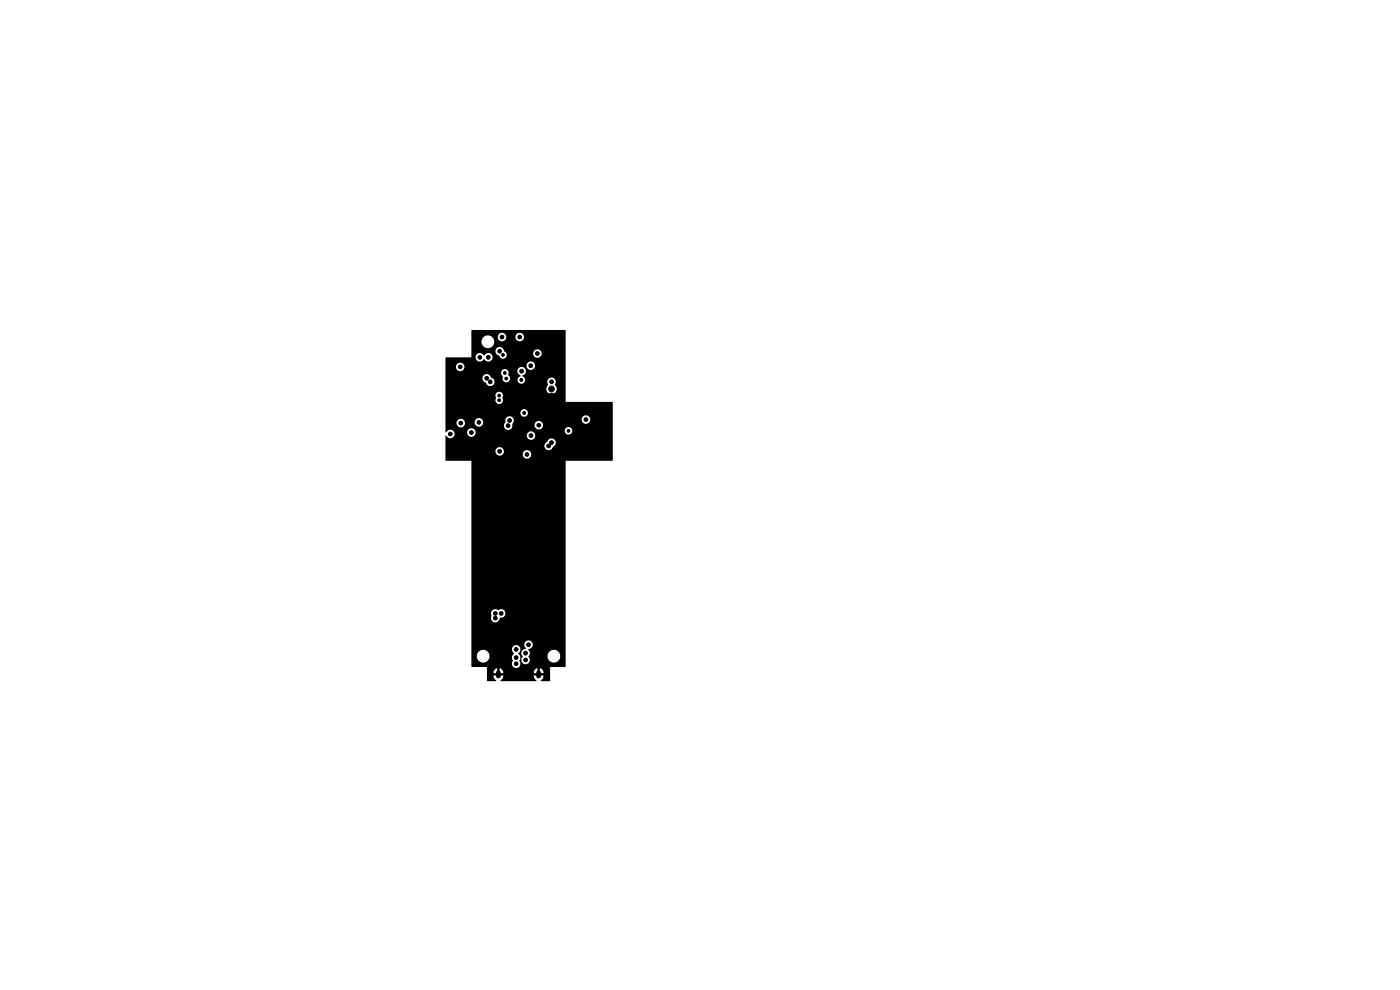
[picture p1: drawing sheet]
<svg xmlns="http://www.w3.org/2000/svg" width="297mm" height="210mm" viewBox="0 0 297 210" stroke-linecap="round" stroke-linejoin="round" font-family="sans-serif">
<path d="M105.7 142.7v.7M114.3 142.7v.7" fill="none" stroke="#000" stroke-width="1.1"/>
<g fill="#000" stroke="#000" stroke-width=".21">
<circle cx="97.6" cy="77.8" r=".4"/>
<circle cx="101.8" cy="75.8" r=".4"/>
<circle cx="103.6" cy="75.8" r=".4"/>
<circle cx="104.5" cy="78" r=".4"/>
<circle cx="106" cy="74.5" r=".4"/>
<circle cx="106.5" cy="71.5" r=".4"/>
<circle cx="106.7" cy="75.3" r=".3"/>
<circle cx="107.1" cy="79.1" r=".3"/>
<circle cx="110.2" cy="71.5" r=".4"/>
<circle cx="110.7" cy="78.7" r=".4"/>
<circle cx="112.6" cy="77.6" r=".4"/>
<circle cx="112.7" cy="75.8" r=".4"/>
<circle cx="114" cy="75" r=".4"/>
<circle cx="95.5" cy="95.8" r=".4"/>
<circle cx="95.5" cy="92.1" r=".4"/>
<circle cx="97.4" cy="95.8" r=".4"/>
<circle cx="97.7" cy="89.8" r=".4"/>
<circle cx="98" cy="85" r=".4"/>
<circle cx="98" cy="83" r=".4"/>
<circle cx="98" cy="86.8" r=".4"/>
<circle cx="99.2" cy="95.8" r=".4"/>
<circle cx="100" cy="91.8" r=".4"/>
<circle cx="101.6" cy="89.6" r=".4"/>
<circle cx="102" cy="85" r=".4"/>
<circle cx="103.2" cy="80.3" r=".4"/>
<circle cx="104" cy="81" r=".4"/>
<circle cx="105.9" cy="84.9" r=".3"/>
<circle cx="105.9" cy="83.9" r=".3"/>
<circle cx="106" cy="93.8" r=".4"/>
<circle cx="106" cy="95.8" r=".4"/>
<circle cx="107.4" cy="80.3" r=".3"/>
<circle cx="107.6" cy="85.8" r=".4"/>
<circle cx="107.6" cy="95.9" r=".4"/>
<circle cx="107.8" cy="90.3" r=".4"/>
<circle cx="108.1" cy="89.2" r=".4"/>
<circle cx="109.5" cy="92.1" r=".4"/>
<circle cx="109.8" cy="99.1" r=".4"/>
<circle cx="110.6" cy="80.6" r=".3"/>
<circle cx="111.2" cy="87.6" r=".3"/>
<circle cx="111.8" cy="96.4" r=".4"/>
<circle cx="112.6" cy="92.4" r=".4"/>
<circle cx="112.9" cy="95.3" r=".4"/>
<circle cx="114.3" cy="90.2" r=".4"/>
<circle cx="116.4" cy="94.6" r=".4"/>
<circle cx="117" cy="81" r=".4"/>
<circle cx="117" cy="82.5" r=".6"/>
<circle cx="117" cy="93.9" r=".4"/>
<circle cx="117" cy="84" r=".6"/>
<circle cx="120.6" cy="95.5" r=".6"/>
<circle cx="120.6" cy="91.4" r=".3"/>
<circle cx="124.3" cy="89" r=".4"/>
<circle cx="109.2" cy="111" r=".4"/>
<circle cx="103.6" cy="134.4" r=".4"/>
<circle cx="105.1" cy="130.1" r=".4"/>
<circle cx="105.1" cy="131.1" r=".4"/>
<circle cx="106" cy="139.5" r=".4"/>
<circle cx="106" cy="137.8" r=".4"/>
<circle cx="106.3" cy="130.1" r=".4"/>
<circle cx="107" cy="138.5" r=".4"/>
<circle cx="109.3" cy="131.6" r=".4"/>
<circle cx="109.5" cy="139.5" r=".4"/>
<circle cx="109.5" cy="137.8" r=".4"/>
<circle cx="110.6" cy="133.1" r=".4"/>
<circle cx="111.5" cy="138.5" r=".4"/>
<circle cx="111.5" cy="140" r=".4"/>
<circle cx="112.1" cy="136.8" r=".4"/>
<circle cx="113" cy="138.5" r=".4"/>
<circle cx="113.6" cy="134.4" r=".4"/>
<circle cx="114.2" cy="139.5" r=".4"/>
<circle cx="114.2" cy="137.8" r=".4"/>
<circle cx="109.5" cy="140.8" r=".4"/>
</g>
<path d="M100 70.1l19.9-.1 .1 15.3h9.9l.1 .1v12.3h-10v43.7l-.1 .1h-3.2l-.1 3-1.9-.1 .5-.6 .1-.5h-.7l-.1-.4 .8-.1a1.02 1.02 0 0 0-.8-1.1l-.1 .8-.4-.1v-.7l-.6 .5-.2 .6h.8v.4l-.8 .1a1.08 1.08 0 0 0 .6 1l-.1 .2h-7.4l-.1-.1 .4-.5 .2-.6h-.7l-.1-.4 .8-.1a1.02 1.02 0 0 0-.8-1.1v.7l-.2 .1h-.3v-.8a1.03 1.03 0 0 0-.8 1.1l.7 .1v.4h-.7l.1 .5 .5 .6-1.9 .1-.1-3h-3.2l-.1-.7h8.6v.2a.93 .93 0 0 0 1.4 .6 .93 .93 0 0 0 .2-1.5l.4-.1v.2a.94 .94 0 0 0 1.4 .5 .94 .94 0 0 0 .1-1.5h4a1.36 1.36 0 0 0 2 1.2 1.36 1.36 0 0 0 .2-2.3 1.36 1.36 0 0 0-2.1 .9l-.1 .2h-4a1.26 1.26 0 0 0 0-1.5 .93 .93 0 0 0 .8-1.3 .93 .93 0 0 0-1.4-.4 .93 .93 0 0 0 .1 1.6 1.08 1.08 0 0 0-.9 .6 1.08 1.08 0 0 0 .2 1.2l-.3 .6h-.3v-.1a1.09 1.09 0 0 0-.4-1.3 .94 .94 0 0 0 .2-1.5 .94 .94 0 0 0-1.4 .1 .94 .94 0 0 0 .4 1.4 1.13 1.13 0 0 0-.3 1.6l-.2 .6h-8.6v-1.6h1.1l.1 .2a1.36 1.36 0 0 0 2.1 .9 1.36 1.36 0 0 0-.2-2.3 1.36 1.36 0 0 0-2 1.2h-1.1v-8.1h4.2v.2a.91 .91 0 0 0 1 .7 .91 .91 0 0 0 .8-.9 .96 .96 0 0 0 1.2-1.2 .96 .96 0 0 0-1.6-.5 .94 .94 0 0 0-1.2 .1 .94 .94 0 0 0-.1 1.2l-.1 .4h-4.2v-33.4h-5.4l-.1-1.9h10.6a.9 .9 0 0 0 .5 .8 .9 .9 0 0 0 1-.2h4.3v.2a.91 .91 0 0 0 1.5 .5 .91 .91 0 0 0-.2-1.5 .91 .91 0 0 0-1.3 .8h-4.3l.1-.1a.9 .9 0 0 0-.4-1.4 .9 .9 0 0 0-1.2 .9h-10.6v-1.2h21v.2a.94 .94 0 0 0 1 .7 .94 .94 0 0 0 .8-.8 .92 .92 0 0 0 .2-1.5 .92 .92 0 0 0-1.4 .6l-.4 .3-.2 .5h-21v-2.1l.2-.1a.91 .91 0 0 0 1.2 .5 .91 .91 0 0 0 .5-1.2h2.7v.2a.9 .9 0 0 0 1.5 .5h11.1l.1 .2a.91 .91 0 0 0 1.4 .5 .91 .91 0 0 0-.2-1.5 .91 .91 0 0 0-1.3 .8h-11.1l.3-.5-.1-.5h19a.81 .81 0 0 0 1.2 .7 .81 .81 0 0 0 .1-1.3 .81 .81 0 0 0-1.3 .4v.2h-19a.9 .9 0 0 0-1-.5 .9 .9 0 0 0-.7 .8h-2.7a.98 .98 0 0 0-.9-.5 .98 .98 0 0 0-.9 .5l-.1-2h2.3l.1 .2a.9 .9 0 0 0 1 .7 .9 .9 0 0 0 .7-1h2.1v.2a.9 .9 0 0 0 1.5 .5h4.7v.2a.9 .9 0 0 0 1 .7 .9 .9 0 0 0 .8-1h4.7v.2a.91 .91 0 0 0 1.5 .5 .91 .91 0 0 0-.2-1.5 .91 .91 0 0 0-1.3 .8h-4.7v-.3l.2-.3 .1-.6h14.4a.91 .91 0 0 0 1.3 .8 .91 .91 0 0 0 .2-1.5 .91 .91 0 0 0-1.5 .5v.2h-14.4a.95 .95 0 0 0-1.2-.6 .95 .95 0 0 0-.6 1.2l-.3 .7h-4.7a.91 .91 0 0 0-.2-1.5 .91 .91 0 0 0-1.3 .8h-2.1a.91 .91 0 0 0-.9-.8 .91 .91 0 0 0-.9 .9h-2.3v-2.1h15.9v.2a.81 .81 0 0 0 1.3 .4 .81 .81 0 0 0-.1-1.3 .81 .81 0 0 0-1.2 .7h-15.9v-2.7h10.6v.2a.84 .84 0 0 0 1.2 .5 .84 .84 0 0 0 .3-1.3 .83 .83 0 0 0-.8-1.2 .83 .83 0 0 0-.6 1.4l-.1 .4h-10.6v-2.4h21.4a1.14 1.14 0 0 0 1.7 .9 1.14 1.14 0 0 0 .1-1.9 .91 .91 0 0 0-.1-1.2 .91 .91 0 0 0-1.2 0 .91 .91 0 0 0-.1 1.2l-.4 1h-21.4v-2.2h7.8a1.16 1.16 0 0 0 .8 .9 .92 .92 0 0 0 1.6 .4 .92 .92 0 0 0-.6-1.6 .9 .9 0 0 0-1-.6 .9 .9 0 0 0-.8 .9h-7.8v-1.2h11.8l.2 .5a.44 .44 0 0 1 .1 .7 .82 .82 0 0 0 1.3 .6 .82 .82 0 0 0-.1-1.4v-.8h2l.1 .6 .5 .5a.83 .83 0 0 0-.6 1.2 .83 .83 0 0 0 1.4 .1 .83 .83 0 0 0-.4-1.3v-.1a.92 .92 0 0 0 .8-1 .92 .92 0 0 0-1-.9 .92 .92 0 0 0-.8 .9h-2l-.1-.1a.81 .81 0 0 0-.9-.3 .81 .81 0 0 0-.5 .8h-11.8v-1.3h2.2v.2a.9 .9 0 0 0 1.2 .7 .9 .9 0 0 0 .6-1.1h13.2v.2a.91 .91 0 0 0 1.5 .5 .91 .91 0 0 0-.2-1.5 .91 .91 0 0 0-1.3 .8h-13.2v-.1a.91 .91 0 0 0-1.1-.6 .91 .91 0 0 0-.7 .9h-2.2v-1.9l6.4-.1a.96 .96 0 0 0 .8 .9 .96 .96 0 0 0 1-.5 .94 .94 0 0 0 1.5 .3 .94 .94 0 0 0-.1-1.5 .94 .94 0 0 0-1.4 .4 .94 .94 0 0 0-1.1-.5 .94 .94 0 0 0-.7 .9h-.9v-1.3h5.1l.2 .5 .6 .4a.81 .81 0 0 0 1 .7 .81 .81 0 0 0 .5-1.1h5.7v.2a.91 .91 0 0 0 1.5 .5 .91 .91 0 0 0-.2-1.5 .91 .91 0 0 0-1.3 .8h-5.7l-.4-.4a.95 .95 0 0 0-.9-1 .95 .95 0 0 0-1 .9h-5.1v-2h2.1l.1 .2a1.35 1.35 0 0 0 2 1 1.35 1.35 0 0 0 .2-2.2h1.2v.2a.91 .91 0 0 0 1 .7 .91 .91 0 0 0 .8-.9h1.9l.1 .2a.91 .91 0 0 0 1.4 .5 .91 .91 0 0 0-.2-1.5 .91 .91 0 0 0-1.3 .8h-1.9v-.2a.91 .91 0 0 0-1-.7 .91 .91 0 0 0-.8 .9h-1.2a1.36 1.36 0 0 0-1.5-.2 1.36 1.36 0 0 0-.8 1.2h-2.1z" fill="#000"/>
</svg>
